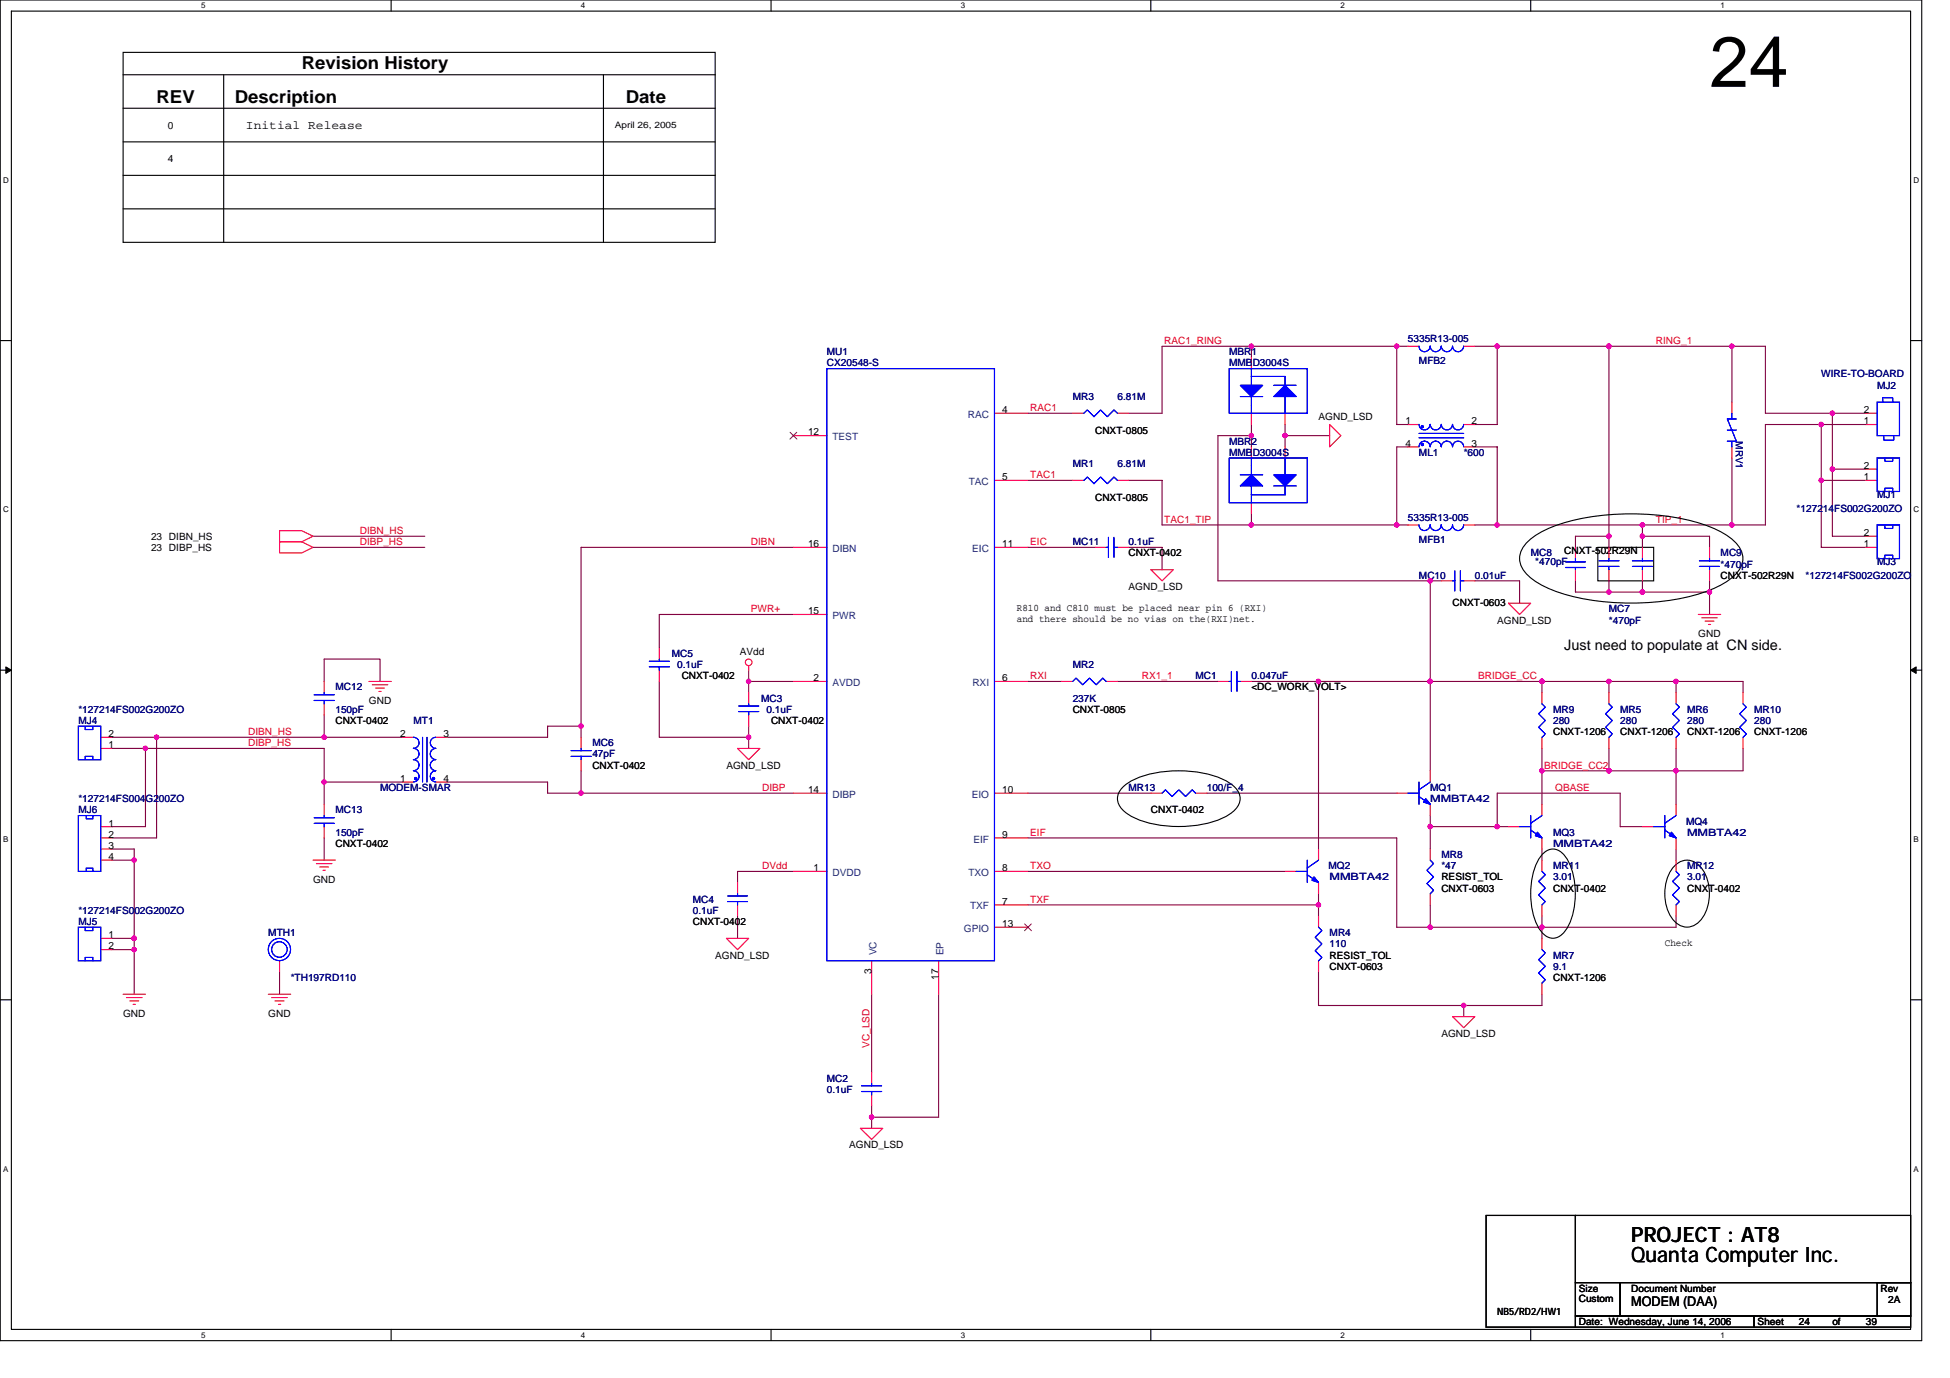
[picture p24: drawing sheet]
<svg xmlns="http://www.w3.org/2000/svg" width="297mm" height="210mm" viewBox="0 0 297 210" stroke-linecap="round" stroke-linejoin="round" font-family="sans-serif">
<defs><g id="words">
<text font-size="10.9" x="260.4" y="13.2">24</text>
<g font-size="3.2">
<text x="248.5" y="189.1">PROJECT : AT8</text>
<text x="248.5" y="192.2">Quanta Computer Inc.</text>
</g>
<g font-size="2.7">
<text x="46" y="10.5">Revision History</text>
<text x="23.9" y="15.6">REV</text>
<text x="35.8" y="15.6">Description</text>
<text x="95.3" y="15.6">Date</text>
</g>
<text font-size="2.2" x="238.3" y="99">Just need to populate at CN side.</text>
<text font-size="2" x="248.5" y="198.9">MODEM (DAA)</text>
<text font-size="1.9" x="37.5" y="19.7">Initial Release</text>
<g font-size="1.5">
<text x="25.6" y="19.6">0</text>
<text x="25.6" y="24.7">4</text>
<text x="152.7" y="62.9">4</text>
<text x="200.8" y="64">AGND_LSD</text>
<text x="214.1" y="64.6">1</text>
<text x="224.2" y="64.6">2</text>
<text x="283.9" y="64.6">1</text>
<text x="283.9" y="62.9">2</text>
<text x="123.1" y="66.3">12</text>
<text x="166.8" y="66">CNXT-0805</text>
<text x="214.1" y="68.1">4</text>
<text x="224.2" y="68.1">3</text>
<text x="283.9" y="71.4">2</text>
<text x="152.7" y="73.2">5</text>
<text x="166.8" y="76.2">CNXT-0805</text>
<text x="283.9" y="73.2">1</text>
<text x="23" y="83.9">23 DIBP_HS</text>
<text x="23" y="82.2">23 DIBN_HS</text>
<text x="123.1" y="83.4">16</text>
<text x="152.7" y="83.4">11</text>
<text x="283.9" y="83.4">1</text>
<text x="283.9" y="81.7">2</text>
<text x="171.9" y="84.8">CNXT-0402</text>
<text x="171.9" y="89.9">AGND_LSD</text>
<text x="238.3" y="84.4">CNXT-502R29N</text>
<text x="262.1" y="88.2">CNXT-502R29N</text>
<text x="123.1" y="93.6">15</text>
<text x="154.9" y="93.1">R810 and C810 must be placed near pin 6 (RXI)</text>
<text x="154.9" y="94.7">and there should be no vias on the(RXI)net.</text>
<text x="221.3" y="92.2">CNXT-0603</text>
<text x="228.1" y="95">AGND_LSD</text>
<text x="112.7" y="99.7">AVdd</text>
<text x="258.7" y="97">GND</text>
<text x="56.2" y="107.2">GND</text>
<text x="103.8" y="103.5">CNXT-0402</text>
<text x="123.9" y="103.8">2</text>
<text x="152.7" y="103.8">6</text>
<text x="190.6" y="105.2">&lt;DC_WORK_VOLT&gt;</text>
<text x="16.5" y="114">1</text>
<text x="16.5" y="112.3">2</text>
<text x="51.1" y="110.3">CNXT-0402</text>
<text x="61" y="112.3">2</text>
<text x="67.6" y="112.3">3</text>
<text x="117.5" y="110.3">CNXT-0402</text>
<text x="163.4" y="108.6">CNXT-0805</text>
<text x="236.6" y="112">CNXT-1206</text>
<text x="246.8" y="112">CNXT-1206</text>
<text x="257" y="112">CNXT-1206</text>
<text x="267.2" y="112">CNXT-1206</text>
<text x="61" y="119.1">1</text>
<text x="67.6" y="119.1">4</text>
<text x="90.2" y="117.1">CNXT-0402</text>
<text x="110.7" y="117.1">AGND_LSD</text>
<text x="16.5" y="125.9">1</text>
<text x="123.1" y="120.8">14</text>
<text x="152.7" y="120.8">10</text>
<text x="175.3" y="123.9">CNXT-0402</text>
<text x="16.5" y="127.6">2</text>
<text x="16.5" y="129.3">3</text>
<text x="16.5" y="131">4</text>
<text x="51.1" y="129">CNXT-0402</text>
<text x="152.7" y="127.6">9</text>
<text x="47.7" y="134.5">GND</text>
<text x="123.9" y="132.7">1</text>
<text x="152.7" y="132.7">8</text>
<text x="152.7" y="137.8">7</text>
<text x="219.6" y="134.1">RESIST_TOL</text>
<text x="219.6" y="135.8">CNXT-0603</text>
<text x="236.6" y="135.8">CNXT-0402</text>
<text x="257" y="135.8">CNXT-0402</text>
<text x="16.5" y="142.9">1</text>
<text x="105.5" y="140.9">CNXT-0402</text>
<text x="152.7" y="141.2">13</text>
<text x="16.5" y="144.6">2</text>
<text x="108.9" y="146">AGND_LSD</text>
<text x="132.8" y="148.4" transform="rotate(-90 132.8 148.4)">3</text>
<text x="143" y="149.2" transform="rotate(-90 143 149.2)">17</text>
<text x="202.5" y="146">RESIST_TOL</text>
<text x="202.5" y="147.7">CNXT-0603</text>
<text x="236.6" y="149.4">CNXT-1206</text>
<text x="253.6" y="144.1">Check</text>
<text x="18.8" y="154.9">GND</text>
<text x="40.9" y="154.9">GND</text>
<text x="219.6" y="157.9">AGND_LSD</text>
<text x="129.4" y="174.9">AGND_LSD</text>
<text x="240.5" y="196.7">Size</text>
<text x="248.5" y="196.7">Document Number</text>
<text x="286.4" y="196.7">Rev</text>
<text x="228.1" y="200.3">NB5/RD2/HW1</text>
<text x="240.5" y="201.8">Date: Wednesday, June 14, 2006</text>
<text x="240.5" y="198.3">Custom</text>
<text x="267.7" y="201.8">Sheet</text>
<text x="274" y="201.8">24</text>
<text x="279.1" y="201.8">of</text>
<text x="284.2" y="201.8">39</text>
<text x="287.6" y="198.4">2A</text>
</g>
<g font-size="1.5" fill="#f00">
<text x="177.4" y="52.4">RAC1_RING</text>
<text x="252.2" y="52.4">RING_1</text>
<text x="156.9" y="62.6">RAC1</text>
<text x="156.9" y="72.8">TAC1</text>
<text x="54.8" y="81.3">DIBN_HS</text>
<text x="54.8" y="83">DIBP_HS</text>
<text x="114.4" y="83">DIBN</text>
<text x="156.9" y="83">EIC</text>
<text x="177.4" y="79.6">TAC1_TIP</text>
<text x="252.2" y="79.6">TIP_1</text>
<text x="114.4" y="93.3">PWR+</text>
<text x="156.9" y="103.5">RXI</text>
<text x="173.9" y="103.5">RX1_1</text>
<text x="225.2" y="103.5">BRIDGE_CC</text>
<text x="37.8" y="113.7">DIBP_HS</text>
<text x="37.8" y="112">DIBN_HS</text>
<text x="235.2" y="117.1">BRIDGE_CC2</text>
<text x="116.1" y="120.5">DIBP</text>
<text x="236.9" y="120.5">QBASE</text>
<text x="156.9" y="127.3">EIF</text>
<text x="116.1" y="132.4">DVdd</text>
<text x="156.9" y="132.4">TXO</text>
<text x="156.9" y="137.5">TXF</text>
<text x="132.4" y="159.6" transform="rotate(-90 132.4 159.6)">VC_LSD</text>
</g>
<g font-size="1.5" fill="#000080">
<text x="214.5" y="52.1">5335R13-005</text>
<text x="126" y="54.1">MU1</text>
<text x="126" y="55.8">CX20548-S</text>
<text x="187.2" y="54.1">MBR1</text>
<text x="187.2" y="55.8">MMBD3004S</text>
<text x="216.2" y="55.5">MFB2</text>
<text x="277.4" y="57.4">WIRE-TO-BOARD</text>
<text x="285.9" y="59.2">MJ2</text>
<text x="163.4" y="60.9">MR3</text>
<text x="170.2" y="60.9">6.81M</text>
<text x="163.4" y="71.1">MR1</text>
<text x="170.2" y="71.1">6.81M</text>
<text x="187.2" y="67.7">MBR2</text>
<text x="187.2" y="69.4">MMBD3004S</text>
<text x="216.2" y="69.4">ML1</text>
<text x="223" y="69.4">*600</text>
<text x="264.4" y="67.2" transform="rotate(90 264.4 67.2)">MRV1</text>
<text x="273.7" y="78">*127214FS002G200ZO</text>
<text x="285.9" y="75.9">MJ1</text>
<text x="163.4" y="83.1">MC11</text>
<text x="171.9" y="83.1">0.1uF</text>
<text x="214.5" y="79.3">5335R13-005</text>
<text x="216.2" y="82.7">MFB1</text>
<text x="216.2" y="88.2">MC10</text>
<text x="224.7" y="88.2">0.01uF</text>
<text x="233.2" y="84.8">MC8</text>
<text x="233.9" y="86.1">*470pF</text>
<text x="262.1" y="84.8">MC9</text>
<text x="262.1" y="86.5">*470pF</text>
<text x="275" y="88.2">*127214FS002G200ZO</text>
<text x="285.9" y="86.1">MJ3</text>
<text x="245.1" y="93.3">MC7</text>
<text x="245.1" y="95">*470pF</text>
<text x="102.3" y="100.1">MC5</text>
<text x="103.2" y="101.8">0.1uF</text>
<text x="163.4" y="101.8">MR2</text>
<text x="51.1" y="105.2">MC12</text>
<text x="115.9" y="106.9">MC3</text>
<text x="163.4" y="106.9">237K</text>
<text x="182.1" y="103.5">MC1</text>
<text x="190.6" y="103.5">0.047uF</text>
<text x="11.9" y="110.3">MJ4</text>
<text x="11.9" y="108.6">*127214FS002G200ZO</text>
<text x="51.1" y="108.6">150pF</text>
<text x="63" y="110.3">MT1</text>
<text x="90.2" y="113.7">MC6</text>
<text x="116.8" y="108.6">0.1uF</text>
<text x="236.6" y="108.6">MR9</text>
<text x="236.6" y="110.3">280</text>
<text x="246.8" y="108.6">MR5</text>
<text x="246.8" y="110.3">280</text>
<text x="257" y="108.6">MR6</text>
<text x="257" y="110.3">280</text>
<text x="267.2" y="108.6">MR10</text>
<text x="267.2" y="110.3">280</text>
<text x="90.2" y="115.4">47pF</text>
<text x="11.9" y="123.9">MJ6</text>
<text x="11.9" y="122.2">*127214FS004G200ZO</text>
<text x="51.1" y="123.9">MC13</text>
<text x="57.9" y="120.5">MODEM-SMAR</text>
<text x="171.9" y="120.5">MR13</text>
<text x="183.8" y="120.5">100/F_4</text>
<text x="217.9" y="120.5">MQ1</text>
<text x="217.9" y="122.2">MMBTA42</text>
<text x="256.8" y="125.6">MQ4</text>
<text x="51.1" y="127.3">150pF</text>
<text x="219.6" y="130.7">MR8</text>
<text x="236.6" y="127.3">MQ3</text>
<text x="236.6" y="129">MMBTA42</text>
<text x="257" y="127.3">MMBTA42</text>
<text x="105.5" y="137.5">MC4</text>
<text x="202.4" y="132.4">MQ2</text>
<text x="202.5" y="134.1">MMBTA42</text>
<text x="219.6" y="132.4">*47</text>
<text x="236.6" y="132.4">MR11</text>
<text x="236.6" y="134.1">3.01</text>
<text x="257" y="132.4">MR12</text>
<text x="257" y="134.1">3.01</text>
<text x="11.9" y="140.9">MJ5</text>
<text x="11.9" y="139.2">*127214FS002G200ZO</text>
<text x="40.9" y="142.6">MTH1</text>
<text x="105.5" y="139.2">0.1uF</text>
<text x="202.5" y="142.6">MR4</text>
<text x="44.3" y="149.4">*TH197RD110</text>
<text x="202.5" y="144.3">110</text>
<text x="236.6" y="146">MR7</text>
<text x="236.6" y="147.7">9.1</text>
<text x="126" y="164.7">MC2</text>
<text x="126" y="166.4">0.1uF</text>
</g>
<g font-size="1.5" fill="#004080">
<text x="147.4" y="63.6">RAC</text>
<text x="126.8" y="67.1">TEST</text>
<text x="147.6" y="73.9">TAC</text>
<text x="126.8" y="84.1">DIBN</text>
<text x="148.1" y="84.1">EIC</text>
<text x="126.8" y="94.3">PWR</text>
<text x="126.8" y="104.5">AVDD</text>
<text x="148.1" y="104.5">RXI</text>
<text x="126.8" y="121.5">DIBP</text>
<text x="148" y="121.5">EIO</text>
<text x="148.3" y="128.3">EIF</text>
<text x="126.8" y="133.4">DVDD</text>
<text x="147.5" y="133.4">TXO</text>
<text x="146.8" y="141.9">GPIO</text>
<text x="147.8" y="138.5">TXF</text>
<text x="133.5" y="145.5" transform="rotate(-90 133.5 145.5)">VC</text>
<text x="143.7" y="145.5" transform="rotate(-90 143.7 145.5)">EP</text>
</g>
<text font-size="1.4" x="93.6" y="19.4">April 26, 2005</text>
<g font-size="1.2">
<text x="30.6" y="1.2">5</text>
<text x="88.5" y="1.2">4</text>
<text x="146.4" y="1.2">3</text>
<text x="204.2" y="1.2">2</text>
<text x="262.1" y="1.2">1</text>
<text x=".5" y="27.9">D</text>
<text x="291.5" y="27.9">D</text>
<text x=".5" y="78">C</text>
<text x="291.5" y="78">C</text>
<text x=".5" y="128.2">B</text>
<text x="291.5" y="128.2">B</text>
<text x=".5" y="178.5">A</text>
<text x="291.5" y="178.5">A</text>
<text x="30.6" y="203.8">5</text>
<text x="88.5" y="203.8">4</text>
<text x="146.4" y="203.8">3</text>
<text x="204.2" y="203.8">2</text>
<text x="262.1" y="203.8">1</text>
</g>
</g></defs>
<path d="M0 0h292.7v204.2h-292.7zM1.7 1.7h289.3v200.8h-289.3z" fill="none" stroke="#000" stroke-width=".17"/>
<g fill="#fff">
<path d="M30.6 .2h.7v1.3h-.7z"/>
<path d="M30.6 202.7h.7v1.3h-.7z"/>
</g>
<path d="M59.6 0v1.7M59.6 202.5v1.7" fill="none" stroke="#000" stroke-width=".17"/>
<g fill="#fff">
<path d="M88.5 .2h.7v1.3h-.7z"/>
<path d="M88.5 202.7h.7v1.3h-.7z"/>
</g>
<path d="M117.5 0v1.7M117.5 202.5v1.7" fill="none" stroke="#000" stroke-width=".17"/>
<g fill="#fff">
<path d="M146.4 .2h.6v1.3h-.6z"/>
<path d="M146.4 202.7h.6v1.3h-.6z"/>
</g>
<path d="M175.3 0v1.7M175.3 202.5v1.7" fill="none" stroke="#000" stroke-width=".17"/>
<g fill="#fff">
<path d="M204.2 .2h.7v1.3h-.7z"/>
<path d="M204.2 202.7h.7v1.3h-.7z"/>
</g>
<path d="M233.2 0v1.7M233.2 202.5v1.7" fill="none" stroke="#000" stroke-width=".17"/>
<g fill="#fff">
<path d="M262.1 .2h.6v1.3h-.6z"/>
<path d="M262.1 202.7h.6v1.3h-.6z"/>
<path d="M.5 26.8h.8v1.3h-.8z"/>
<path d="M291.5 26.8h.8v1.3h-.8z"/>
<path d="M.5 77h.8v1.3h-.8z"/>
<path d="M291.5 77h.8v1.3h-.8z"/>
</g>
<path d="M0 51.9h1.7M291 51.9h1.7" fill="none" stroke="#000" stroke-width=".17"/>
<g fill="#fff">
<path d="M.5 127.2h.7v1.3h-.7z"/>
<path d="M291.5 127.2h.7v1.3h-.7z"/>
</g>
<path d="M0 102.1h1.7M291 102.1h1.7" fill="none" stroke="#000" stroke-width=".17"/>
<path d="M.9 101.6l.8 .5-.8 .5zM291 102.1l.9-.5v1z" fill="#000" stroke="#000" stroke-width=".15"/>
<g fill="#fff">
<path d="M.5 177.4h.7v1.3h-.7z"/>
<path d="M291.5 177.4h.7v1.3h-.7z"/>
</g>
<g fill="none" stroke="#000" stroke-width=".17">
<path d="M18.8 8h90.1v28.9h-90.1zM18.8 16.5h90.1M18.8 11.4h90.1M34.1 11.4v25.5M91.9 11.4v25.5M18.8 26.7h90.1M18.8 21.6h90.1M18.8 31.8h90.1M232.5 82.8a14.1 14.1 0 0 1 6.9-3.5 38.1 38.1 0 0 1 21.1 1 9.5 9.5 0 0 1 4.5 3.2 3.1 3.1 0 0 1-.5 3.9 14.2 14.2 0 0 1-6.9 3.4 38 38 0 0 1-21.2-.9 9.5 9.5 0 0 1-4.5-3.3 3.1 3.1 0 0 1 .6-3.8zM243.4 83.4h8.5v5.1h-8.5zM171.1 119.9a10.6 10.6 0 0 1 5.8-2.3 17.6 17.6 0 0 1 9.7 1.3 3.7 3.7 0 0 1 2.3 2.7 2.97 2.97 0 0 1-1.5 2.4 15.9 15.9 0 0 1-10.5 1.7 10.6 10.6 0 0 1-5.8-2.3 2.29 2.29 0 0 1 0-3.5zM235 130.1a2 2 0 0 1 3.1 0 9.8 9.8 0 0 1 1.8 7.1 8.3 8.3 0 0 1-1.8 5 1.99 1.99 0 0 1-3.1 0 9.8 9.8 0 0 1-1.8-7.2 8.3 8.3 0 0 1 1.8-4.9z"/>
<path d="M255.3 131.7a2.56 2.56 0 0 1 3.9 .5 6.7 6.7 0 0 1-.5 8.3 2.54 2.54 0 0 1-3.9-.5 7 7 0 0 1 0-7.8zM0 152.3h1.7M291 152.3h1.7M226.4 185.1h13.6v17.1h-13.6zM240 185.1h51v10.3h-51zM240 195.4h6.8v5.1h-6.8zM246.8 195.4h44.2v5.1h-44.2zM285.9 195.4h5.1v5.1h-5.1zM240 200.5h27.2v1.7h-27.2zM267.2 200.5h23.8v1.7h-23.8z"/>
</g>
<g fill="none" stroke="#800040" stroke-width=".17">
<path d="M190.6 52.7v1.7M212.8 52.7v12h1.7M214.5 52.7h-37.5v10.2h-5.1M224.7 52.7h44.2v10.2h15.3M228.1 52.7v12h-3.4M245.1 52.7v30.7M263.8 52.7v8.6M156.6 62.9h6.8M156.6 73.2h6.8M171.9 73.2h5.1v6.8h37.5M190.6 66.4h-5.1v22.1h34.1M190.6 64.7v3.4"/>
<path d="M190.6 78.3v1.7M195.7 66.4h6.8M195.7 64.7v3.4M214.5 68.1h-1.7v11.9M224.7 68.1h3.4v11.9M250.2 80v3.4M263.8 69.8v10.2M277.4 64.7v18.7h6.8M277.4 73.2h6.8M279.1 62.9v18.8h5.1M279.1 71.5h5.1M284.2 64.7h-15.3v15.3h-44.2"/>
<path d="M47.7 83.4h17M47.7 81.7h17M120.9 83.4h-32.4v28.9M120.9 93.6h-20.5v5.1M156.6 83.4h10.2M171.9 83.4h5.1v3.4M217.9 88.5v28.9M224.7 88.5h6.8v3.4M240 88.5v1.7h20.4M245.1 81.7h-5.1v1.7M245.1 88.5v1.7M250.2 81.7h10.2v1.7"/>
<path d="M250.2 88.5v1.7M260.4 88.5v5.1M17.1 114h32.3v8.5M17.1 112.3h44.2M22.2 114v11.9h-5.1M23.9 112.3v15.3h-6.8M49.4 103.8v-3.4h8.5v3.4M49.4 119.1h11.9M49.4 108.9v3.4M68.1 119.1h15.3v1.7h37.5M88.5 117.4v3.4M88.5 110.6h-5.1v1.7h-15.3"/>
<path d="M100.4 103.8v8.5h13.6M114 103.8h6.9M114 102.1v3.4M114 110.6v3.4M156.6 103.8h5.1M170.2 103.8h15.3M190.6 103.8h74.9v1.7M200.8 103.8v25.5M234.9 103.8v1.7M234.9 114v8.5M245.1 103.8v1.7M245.1 114v3.4"/>
<path d="M255.3 103.8v1.7M255.3 114v8.5M265.5 114v3.4h-30.6M17.1 129.3h3.3v22.1M17.1 131h3.3M49.4 127.6v3.4M112.3 139.5v3.4M120.9 132.7h-8.6v1.7M156.6 127.6h56.2v13.6h42.5v-1.7M156.6 132.7h39.1M156.6 120.8h18.7M156.6 137.8h44.2"/>
<path d="M183.8 120.8h29M200.8 136.1v3.4M217.9 125.9h11.9M217.9 124.2v5.1M217.9 137.8v3.4M228.1 125.9v-5.1h18.7v5.1h3.4M234.9 129.3v1.7M234.9 139.5v3.4M255.3 129.3v1.7M17.1 142.9h3.3M17.1 144.7h3.3M42.6 148v3.4"/>
<path d="M132.8 151.4v12M143 151.4v18.8h-10.2M200.8 148v5.2h34.1v-1.8M223 153.2v1.7M132.8 168.5v3.4"/>
</g>
<g fill="#f0f" stroke="#f0f" stroke-width=".17">
<circle cx="234.9" cy="103.8" r=".33"/>
<circle cx="217.9" cy="103.8" r=".33"/>
<circle cx="190.6" cy="66.3" r=".33"/>
<circle cx="195.7" cy="66.3" r=".33"/>
<circle cx="228.1" cy="125.9" r=".33"/>
<circle cx="217.9" cy="125.9" r=".33"/>
<circle cx="49.4" cy="112.3" r=".33"/>
<circle cx="20.4" cy="144.6" r=".33"/>
<circle cx="245.1" cy="117.4" r=".33"/>
<circle cx="22.1" cy="114" r=".33"/>
<circle cx="217.9" cy="141.2" r=".33"/>
<circle cx="255.3" cy="117.4" r=".33"/>
<circle cx="228.1" cy="52.7" r=".33"/>
<circle cx="223" cy="153.2" r=".33"/>
<circle cx="200.8" cy="103.8" r=".33"/>
<circle cx="88.5" cy="120.8" r=".33"/>
<circle cx="212.7" cy="52.7" r=".33"/>
<circle cx="228.1" cy="80" r=".33"/>
<circle cx="20.4" cy="142.9" r=".33"/>
<circle cx="20.4" cy="131" r=".33"/>
<circle cx="245.1" cy="81.7" r=".33"/>
<circle cx="245.1" cy="52.7" r=".33"/>
<circle cx="250.2" cy="81.7" r=".33"/>
<circle cx="212.7" cy="80" r=".33"/>
<circle cx="277.4" cy="64.7" r=".33"/>
<circle cx="277.4" cy="73.2" r=".33"/>
<circle cx="217.9" cy="88.5" r=".33"/>
<circle cx="234.9" cy="141.2" r=".33"/>
<circle cx="132.8" cy="170.2" r=".33"/>
<circle cx="114" cy="103.8" r=".33"/>
<circle cx="114" cy="112.3" r=".33"/>
<circle cx="49.4" cy="119.1" r=".33"/>
<circle cx="263.8" cy="80" r=".33"/>
<circle cx="200.8" cy="137.8" r=".33"/>
<circle cx="234.9" cy="117.4" r=".33"/>
<circle cx="255.3" cy="103.8" r=".33"/>
<circle cx="245.1" cy="103.8" r=".33"/>
<circle cx="263.8" cy="52.7" r=".33"/>
<circle cx="88.5" cy="110.6" r=".33"/>
<circle cx="190.6" cy="80" r=".33"/>
<circle cx="279.1" cy="62.9" r=".33"/>
<circle cx="279.1" cy="71.4" r=".33"/>
<circle cx="23.8" cy="112.3" r=".33"/>
<circle cx="250.2" cy="80" r=".33"/>
<circle cx="190.6" cy="52.7" r=".33"/>
<circle cx="260.4" cy="90.2" r=".33"/>
<circle cx="250.2" cy="90.2" r=".33"/>
<circle cx="245.1" cy="90.2" r=".33"/>
</g>
<g fill="none" stroke="#f00" stroke-width=".17">
<path d="M190.6 54.4v1.8M214.5 52.7h1.7M223 52.7h1.7M120.9 66.4h5.1M151.5 73.2h5.1M151.5 62.9h5.1M163.4 73.2h1.7M163.4 62.9h1.7M170.2 73.2h1.7M170.2 62.9h1.7M190.6 62.9v1.8M190.6 68.1v1.7"/>
<path d="M190.6 76.6v1.7M195.7 62.9v1.8M195.7 68.1v1.7M202.5 64.7l1.8 1.7-1.8 1.7zM214.5 64.7h1.7M214.5 68.1h1.7M214.5 80h1.7M223 64.7h1.7M223 68.1h1.7M223 80h1.7M263.8 61.3v1.6M263.8 68.1v1.7"/>
<path d="M284.2 73.2h1.7M284.2 71.5h1.7M284.2 64.7h1.7M284.2 62.9h1.7M42.6 82.5h3.4l1.7 .9-1.7 .8h-3.4zM42.6 80.8h3.4l1.7 .9-1.7 .8h-3.4zM100.4 98.7v1.7M120.9 93.6h5.1M120.9 83.4h5.1M151.5 83.4h5.1M166.8 83.4h1.7M170.2 83.4h1.7"/>
<path d="M175.3 86.8h3.4l-1.7 1.7zM219.6 88.5h1.7M223 88.5h1.7M229.8 91.9h3.4l-1.7 1.7zM240 83.4v1.7M240 86.8v1.7M245.1 83.4v1.7M245.1 86.8v1.7M250.2 83.4v1.7M250.2 86.8v1.7M258.7 93.6h3.4M259.2 94.1h2.4"/>
<path d="M259.7 94.6h1.4M260.2 95.1h.4M260.4 83.4v1.7M260.4 86.8v1.7M284.2 83.4h1.7M284.2 81.7h1.7M15.3 112.3h1.8M15.3 114h1.8M49.4 103.8v1.7M49.4 107.2v1.7M56.2 103.8h3.4M56.7 104.3h2.4"/>
<path d="M57.2 104.8h1.4M57.7 105.3h.4M61.3 119.1h1.7M61.3 112.3h1.7M66.4 119.1h1.7M66.4 112.3h1.7M88.5 112.3v1.7M88.5 115.7v1.7M100.4 102.1v1.7M112.3 114h3.5l-1.8 1.7zM114 101.4v.7M114 105.5v1.7"/>
<path d="M114 108.9v1.7M120.9 103.8h5.1M151.5 103.8h5.1M161.7 103.8h1.7M168.5 103.8h1.7M185.5 103.8h1.7M188.9 103.8h1.7M217.9 117.4v1.7M234.9 105.5v1.7M234.9 112.3v1.7M245.1 105.5v1.7M245.1 112.3v1.7"/>
<path d="M255.3 105.5v1.7M255.3 112.3v1.7M265.5 105.5v1.7M265.5 112.3v1.7M15.3 131h1.8M15.3 125.9h1.8M15.3 127.6h1.8M15.3 129.3h1.8M47.7 131h3.4M48.2 131.6h2.4M48.7 132.1h1.4M49.2 132.6h.3"/>
<path d="M49.4 122.5v1.7M49.4 125.9v1.7M112.3 134.4v1.7M112.3 137.8v1.7M120.9 132.7h5.1M120.9 120.8h5.1M151.5 127.6h5.1M151.5 132.7h5.1M151.5 137.8h5.1M151.5 120.8h5.1M175.3 120.8h1.7M182.1 120.8h1.7"/>
<path d="M195.7 132.7h1.7M200.8 129.3v1.7M200.8 134.4v1.7M200.8 139.5v1.7M212.8 120.8h1.7M217.9 122.5v1.7M217.9 129.3v1.7M217.9 136.1v1.7M229.8 125.9h1.7M234.9 122.5v1.7M234.9 127.6v1.7M234.9 131v1.7"/>
<path d="M234.9 137.8v1.7M250.2 125.9h1.7M255.3 122.5v1.7M255.3 127.6v1.7M255.3 131v1.7M255.3 137.8v1.7M15.3 142.9h1.8M15.3 144.7h1.8M18.8 151.4h3.4M19.3 152h2.4M19.8 152.5h1.3M20.3 153h.3"/>
<path d="M40.9 151.4h3.4M41.4 152h2.4M41.9 152.5h1.4M42.4 153h.4M42.6 146.3v1.7M110.7 142.9h3.3l-1.7 1.8zM132.8 146.3v5.1M143 146.3v5.1M151.5 141.2h5.1M200.8 146.3v1.7M221.3 154.9h3.4l-1.7 1.6zM234.9 142.9v1.8"/>
<path d="M234.9 149.8v1.6M131.1 171.9h3.4l-1.7 1.7zM132.8 163.4v1.7M132.8 166.8v1.7"/>
<circle cx="114" cy="100.9" r=".51"/>
</g>
<g fill="none" stroke="#00f" stroke-width=".17">
<path d="M126 56.2h25.5v90.1h-25.5zM187.2 56.2h11.9v6.7h-11.9zM190.6 57.3h5.1v1.4M190.6 56.2v2.5M194 58.7h3.4M216.2 52.7a.85 .85 0 0 0 .8 .9 .85 .85 0 0 0 .8-.9M217.9 52.7a.84 .84 0 0 0 .8 .9 .84 .84 0 0 0 .8-.9 .86 .86 0 0 0 .9 .9 .86 .86 0 0 0 .9-.9 .85 .85 0 0 0 .8 .9 .85 .85 0 0 0 .8-.9M165.1 73.2l.5-.5 1 1 1.1-1 1 1 1-1 .5 .5M165.1 62.9l.5-.5 1 1.1 1.1-1.1 1 1.1 1-1.1 .5 .5M187.2 69.8h11.9v6.8h-11.9zM188.9 72.3h3.4M188.9 60.4h3.4"/>
<path d="M190.6 60.4v2.5M190.6 69.8v2.5M190.6 74v2.6M194 74h3.4M195.7 60.4v2.5M195.7 69.8v2.5M195.7 74v1.4h-5.1M216.2 64.6a.85 .85 0 0 0 .8 .9 .85 .85 0 0 0 .8-.9M216.2 68.1a.85 .85 0 0 1 .8-.9 .85 .85 0 0 1 .8 .9M216.2 79.9a.85 .85 0 0 0 .8 .9 .85 .85 0 0 0 .8-.9M216.2 66h6.8M216.2 66.7h6.8"/>
<path d="M217.9 64.6a.84 .84 0 0 0 .8 .9 .84 .84 0 0 0 .8-.9 .86 .86 0 0 0 .9 .9 .86 .86 0 0 0 .9-.9 .85 .85 0 0 0 .8 .9 .85 .85 0 0 0 .8-.9M217.9 68.1a.84 .84 0 0 1 .8-.9 .84 .84 0 0 1 .8 .9 .86 .86 0 0 1 .9-.9 .86 .86 0 0 1 .9 .9 .85 .85 0 0 1 .8-.9 .85 .85 0 0 1 .8 .9M217.9 79.9a.84 .84 0 0 0 .8 .9 .84 .84 0 0 0 .8-.9 .86 .86 0 0 0 .9 .9 .86 .86 0 0 0 .9-.9 .85 .85 0 0 0 .8 .9 .85 .85 0 0 0 .8-.9M263.1 65.5h1.4M263.8 62.9v.9M263.8 67.2v.9M264.5 63.8h-1.4l1.4 3.4h-1.4M285.9 69.8h3.4v5.1h-3.4zM285.9 80h3.4v5.1h-3.4zM285.9 61.3h3.4v5.1h-3.4zM286.8 61.3v-.7h1.5v.7M287 66.4v.6h1.5v-.6"/>
<path d="M287.1 74.9v-.5h1.2v.5M287.1 69.8v.5h1.2v-.5M287.1 80v.5h1.2v-.5M168.5 83.4h.3M168.8 81.9v3M169.7 83.4h.5M169.7 81.9v3M221.3 88.5h.3M221.6 87v3M222.5 88.5h.5M222.5 87v3M238.5 85.6h3"/>
<path d="M238.5 86.4h3M240 85.1v.5M240 86.4v.4M243.6 86.3h3M243.6 85.4h3M245.1 85.1v.3M245.1 86.3v.5M248.7 86.3h3M248.7 85.4h3M250.2 85.1v.3M250.2 86.3v.5M258.9 86.3h3"/>
<path d="M258.9 85.4h3M260.4 85.1v.3M260.4 86.3v.5M287.1 85.1v-.5h1.2v.5M11.9 110.6h3.4v5.1h-3.4zM13 115.7v-.5h1.2v.5M13 110.6v.5h1.2v-.5M47.9 106.7h3M47.9 105.8h3M49.4 105.5v.3M49.4 106.7v.5M63 115.7a.84 .84 0 0 1 .8 .9 .84 .84 0 0 1-.8 .8 .86 .86 0 0 1 .8 .8 .86 .86 0 0 1-.8 .9"/>
<path d="M63 114a.85 .85 0 0 1 .8 .9 .85 .85 0 0 1-.8 .8M63 112.3a.84 .84 0 0 1 .8 .8 .84 .84 0 0 1-.8 .9M64.4 112.3v6.8M65 112.3v6.8M66.4 112.3a.84 .84 0 0 0-.9 .8 .84 .84 0 0 0 .9 .9M66.4 115.7a.85 .85 0 0 0-.9 .9 .85 .85 0 0 0 .9 .8 .85 .85 0 0 0-.9 .9 .85 .85 0 0 0 .9 .8M66.4 114a.85 .85 0 0 0-.9 .9 .85 .85 0 0 0 .9 .8M87 115.2h3.1M87 114.3h3.1M88.5 114v.3M88.5 115.2v.5M98.9 101.6h3.1"/>
<path d="M98.9 100.7h3.1M100.4 100.4v.3M100.4 101.6v.5M112.5 108.4h3.1M112.5 107.5h3.1M114 107.2v.3M114 108.4v.5M163.4 103.8l.5-.5 1 1 1.1-1 1 1 1-1 .5 .5M187.2 103.8h.4M187.6 102.3v3M188.4 103.8h.5M188.4 102.3v3"/>
<path d="M216.2 119.1v3.4M217.9 119.1l-1.7 1.2M234.9 107.2l.5 .5-1 1 1 1-1 1.1 1 1-.5 .5M245.1 107.2l.5 .5-1 1 1 1-1 1.1 1 1-.5 .5M255.3 107.2l.5 .5-1 1 1 1-1 1.1 1 1-.5 .5M265.5 107.2l.5 .5-1 1 1 1-1 1.1 1 1-.5 .5M11.9 124.2h3.4v8.5h-3.4zM13.1 124.2v.5h1.1v-.5M13.1 132.7v-.5h1.1v.5M47.9 125.4h3M47.9 124.6h3M49.4 124.2v.4"/>
<path d="M49.4 125.4v.5M110.8 137.3h3.1M110.8 136.5h3.1M112.3 136.1v.4M112.3 137.3v.5M177 120.8l.5-.5 1.1 1 1-1 1 1 1-1 .5 .5M197.4 132.7h1.7M199.1 133.2l1.7 1.2M199.1 131v3.4M200.8 131l-1.7 1.2M214.5 120.8h1.7M216.2 121.3l1.7 1.2"/>
<path d="M217.9 131l.5 .6-1 1 1 1-1 1 1 1-.5 .5M231.5 125.9h1.7M233.2 126.4l1.7 1.2M233.2 124.2v3.4M234.9 132.7l.5 .5-1 1.1 1 1-1 1 1 1-.5 .5M234.9 124.2l-1.7 1.2M251.9 125.9h1.7M253.6 126.4l1.7 1.2M253.6 124.2v3.4M255.3 132.7l.5 .5-1 1.1 1 1-1 1 1 1-.5 .5M255.3 124.2l-1.7 1.2M11.9 141.2h3.4v5.1h-3.4z"/>
<path d="M13 141.2v.6h1.2v-.6M13 146.3v-.5h1.2v.5M200.8 141.2l.6 .6-1.1 1 1.1 1-1.1 1 1.1 1-.6 .5M234.9 144.7l.5 .5-1 1 1 1-1 1 1 1-.5 .6M131.2 166.3h3.1M131.2 165.4h3.1M132.8 165.1v.3M132.8 166.3v.5"/>
<circle cx="42.6" cy="144.6" r="1.7"/>
<circle cx="42.6" cy="144.6" r="1.18"/>
</g>
<g fill="#00f" stroke="#00f" stroke-width=".17">
<path d="M65.9 118.5h.3v.2h-.3z" fill-rule="evenodd"/>
<path d="M65.9 118.5h.3v.2h-.3z" fill-rule="evenodd"/>
<path d="M200.2 133.6l.6 .8-1-.3z" fill-rule="evenodd"/>
<path d="M200.2 133.6l.6 .8-1-.3z" fill-rule="evenodd"/>
<path d="M194 72.3h3.4l-1.7 1.7z" fill-rule="evenodd"/>
<path d="M188.9 74l1.7-1.7 1.7 1.7z" fill-rule="evenodd"/>
<path d="M194 72.3h3.4l-1.7 1.7z" fill-rule="evenodd"/>
<path d="M188.9 74l1.7-1.7 1.7 1.7z" fill-rule="evenodd"/>
<path d="M254.6 126.8l.7 .8-1-.3z" fill-rule="evenodd"/>
<path d="M254.6 126.8l.7 .8-1-.3z" fill-rule="evenodd"/>
<path d="M216.5 64.9h.3v.2h-.3z" fill-rule="evenodd"/>
<path d="M216.5 64.9h.3v.2h-.3z" fill-rule="evenodd"/>
<path d="M234.2 126.8l.7 .8-1-.3z" fill-rule="evenodd"/>
<path d="M234.2 126.8l.7 .8-1-.3z" fill-rule="evenodd"/>
<path d="M217.2 121.7l.7 .8-1.1-.3z" fill-rule="evenodd"/>
<path d="M217.2 121.7l.7 .8-1.1-.3z" fill-rule="evenodd"/>
<path d="M195.7 58.7l1.7 1.7h-3.4z" fill-rule="evenodd"/>
<path d="M188.9 58.7h3.4l-1.7 1.7z" fill-rule="evenodd"/>
<path d="M195.7 58.7l1.7 1.7h-3.4z" fill-rule="evenodd"/>
<path d="M188.9 58.7h3.4l-1.7 1.7z" fill-rule="evenodd"/>
<circle cx="63.3" cy="118.6" r=".17"/>
<circle cx="216.7" cy="67.7" r=".17"/>
</g>
<path d="M120.4 65.8l1 1.1M121.4 65.8l-1.1 1.1M156.1 140.7l1 1.1M157.1 140.7l-1 1.1" fill="none" stroke="#804000" stroke-width=".15"/>
<use href="#words"/>
</svg>
